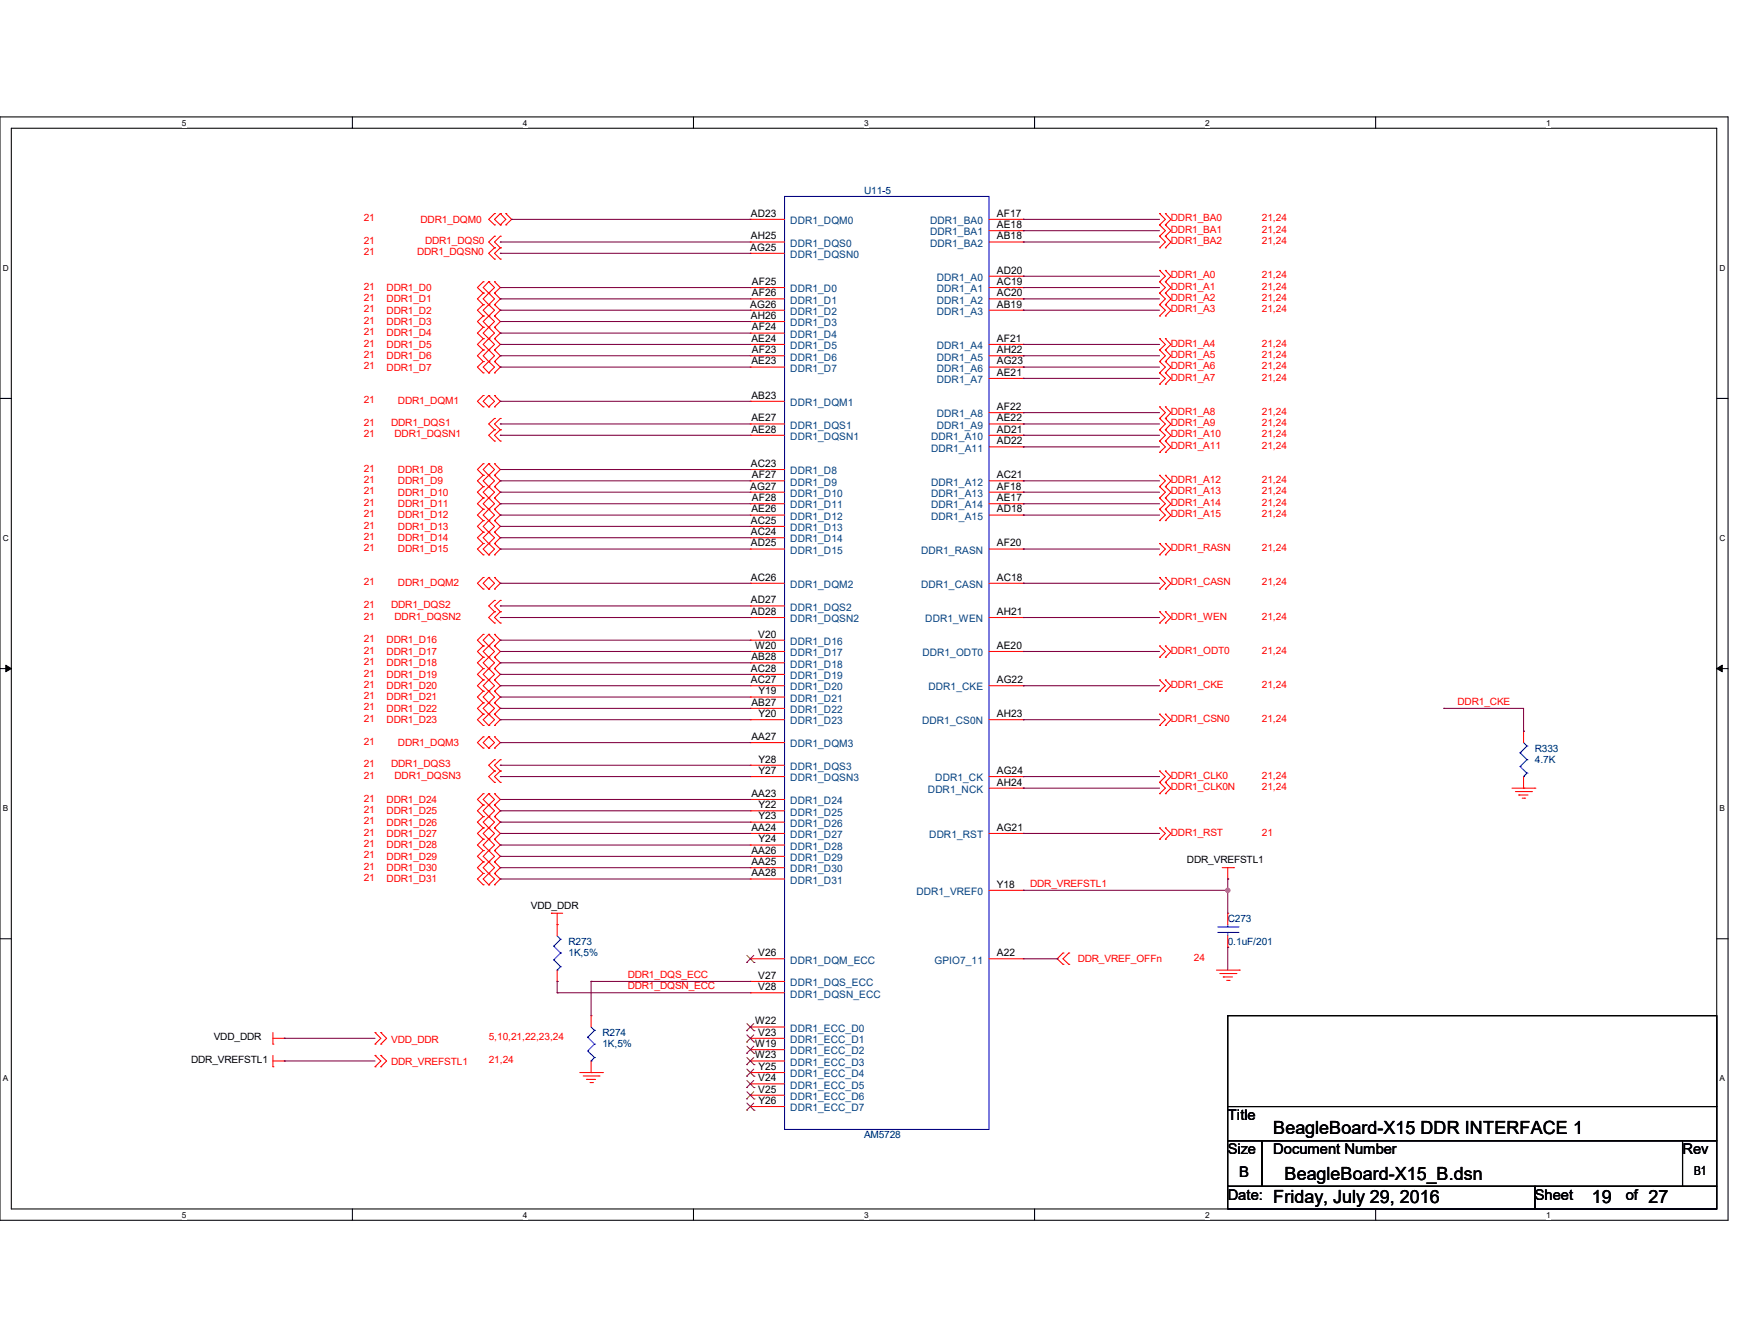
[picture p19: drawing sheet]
<svg xmlns="http://www.w3.org/2000/svg" width="279mm" height="216mm" viewBox="0 0 279 216" stroke-linecap="round" stroke-linejoin="round" font-family="sans-serif">
<defs><g id="words">
<g font-size="2.9">
<text x="204.8" y="182.3">BeagleBoard-X15 DDR INTERFACE 1</text>
<text x="206.6" y="189.7">BeagleBoard-X15_B.dsn</text>
<text x="204.8" y="193.3">Friday, July 29, 2016</text>
<text x="256" y="193.3">19</text>
<text x="265.2" y="193.3">27</text>
</g>
<g font-size="2.4">
<text x="197.5" y="180.1">Title</text>
<text x="197.5" y="185.6">Size</text>
<text x="204.8" y="185.6">Document Number</text>
<text x="270.6" y="185.6">Rev</text>
<text x="199.3" y="189.2">B</text>
<text x="197.5" y="192.9">Date:</text>
<text x="246.9" y="192.9">Sheet</text>
<text x="261.5" y="192.9">of</text>
</g>
<text font-size="2" x="272.5" y="188.9">B1</text>
<g font-size="1.7">
<text x="120.8" y="34.8">AD23</text>
<text x="160.4" y="34.8">AF17</text>
<text x="120.7" y="40.3">AG25</text>
<text x="120.8" y="38.5">AH25</text>
<text x="160.4" y="38.5">AB18</text>
<text x="160.4" y="36.7">AE18</text>
<text x="120.9" y="45.8">AF25</text>
<text x="120.9" y="47.6">AF26</text>
<text x="160.4" y="45.8">AC19</text>
<text x="160.4" y="47.6">AC20</text>
<text x="160.4" y="44">AD20</text>
<text x="120.7" y="49.4">AG26</text>
<text x="120.8" y="51.3">AH26</text>
<text x="120.9" y="53.1">AF24</text>
<text x="160.4" y="49.4">AB19</text>
<text x="120.9" y="54.9">AE24</text>
<text x="120.9" y="58.6">AE23</text>
<text x="120.9" y="56.8">AF23</text>
<text x="160.4" y="56.8">AH22</text>
<text x="160.4" y="58.6">AG23</text>
<text x="160.4" y="54.9">AF21</text>
<text x="120.9" y="64.1">AB23</text>
<text x="160.4" y="60.4">AE21</text>
<text x="160.4" y="65.9">AF22</text>
<text x="120.9" y="67.7">AE27</text>
<text x="120.9" y="69.6">AE28</text>
<text x="160.4" y="69.6">AD21</text>
<text x="160.4" y="71.4">AD22</text>
<text x="160.4" y="67.7">AE22</text>
<text x="120.8" y="75.1">AC23</text>
<text x="120.9" y="76.9">AF27</text>
<text x="160.4" y="76.9">AC21</text>
<text x="120.7" y="78.7">AG27</text>
<text x="120.9" y="82.4">AE26</text>
<text x="120.9" y="80.6">AF28</text>
<text x="160.4" y="80.6">AE17</text>
<text x="160.4" y="78.7">AF18</text>
<text x="160.4" y="82.4">AD18</text>
<text x="120.8" y="86">AC24</text>
<text x="120.8" y="87.8">AD25</text>
<text x="120.8" y="84.2">AC25</text>
<text x="160.4" y="87.8">AF20</text>
<text x="120.8" y="93.3">AC26</text>
<text x="160.4" y="93.3">AC18</text>
<text x="120.8" y="97">AD27</text>
<text x="120.8" y="98.8">AD28</text>
<text x="160.4" y="98.8">AH21</text>
<text x="120.8" y="108">AC28</text>
<text x="120.9" y="106.1">AB28</text>
<text x="121.5" y="104.3">W20</text>
<text x="122" y="102.5">V20</text>
<text x="160.4" y="104.3">AE20</text>
<text x="120.8" y="109.8">AC27</text>
<text x="120.9" y="113.5">AB27</text>
<text x="122" y="111.6">Y19</text>
<text x="160.4" y="109.8">AG22</text>
<text x="120.9" y="119">AA27</text>
<text x="122" y="115.3">Y20</text>
<text x="160.4" y="115.3">AH23</text>
<text x="122" y="122.6">Y28</text>
<text x="122" y="124.4">Y27</text>
<text x="160.4" y="124.4">AG24</text>
<text x="120.9" y="128.1">AA23</text>
<text x="122" y="131.7">Y23</text>
<text x="122" y="129.9">Y22</text>
<text x="160.4" y="126.3">AH24</text>
<text x="120.9" y="137.2">AA26</text>
<text x="120.9" y="133.6">AA24</text>
<text x="122" y="135.4">Y24</text>
<text x="160.4" y="133.6">AG21</text>
<text x="120.9" y="139.1">AA25</text>
<text x="120.9" y="140.9">AA28</text>
<text x="160.4" y="142.7">Y18</text>
<text x="122" y="153.7">V26</text>
<text x="160.4" y="153.7">A22</text>
<text x="122" y="157.4">V27</text>
<text x="122" y="159.2">V28</text>
<text x="121.5" y="164.7">W22</text>
<text x="122" y="166.5">V23</text>
<text x="121.5" y="170.1">W23</text>
<text x="121.5" y="168.3">W19</text>
<text x="122" y="173.8">V24</text>
<text x="122" y="172">Y25</text>
<text x="122" y="175.6">V25</text>
<text x="122" y="177.5">Y26</text>
</g>
<g font-size="1.7" fill="#004080">
<text x="127.1" y="36">DDR1_DQM0</text>
<text x="127.1" y="41.5">DDR1_DQSN0</text>
<text x="127.1" y="39.7">DDR1_DQS0</text>
<text x="149.6" y="39.7">DDR1_BA2</text>
<text x="149.6" y="37.8">DDR1_BA1</text>
<text x="149.6" y="36">DDR1_BA0</text>
<text x="127.1" y="47">DDR1_D0</text>
<text x="150.7" y="47">DDR1_A1</text>
<text x="150.7" y="45.2">DDR1_A0</text>
<text x="127.1" y="48.8">DDR1_D1</text>
<text x="127.1" y="52.5">DDR1_D3</text>
<text x="127.1" y="50.6">DDR1_D2</text>
<text x="150.7" y="50.6">DDR1_A3</text>
<text x="150.7" y="48.8">DDR1_A2</text>
<text x="127.1" y="54.3">DDR1_D4</text>
<text x="127.1" y="56.1">DDR1_D5</text>
<text x="127.1" y="58">DDR1_D6</text>
<text x="127.1" y="59.8">DDR1_D7</text>
<text x="150.7" y="58">DDR1_A5</text>
<text x="150.7" y="59.8">DDR1_A6</text>
<text x="150.7" y="56.1">DDR1_A4</text>
<text x="127.1" y="65.3">DDR1_DQM1</text>
<text x="150.7" y="61.6">DDR1_A7</text>
<text x="127.1" y="68.9">DDR1_DQS1</text>
<text x="127.1" y="70.7">DDR1_DQSN1</text>
<text x="149.8" y="70.7">DDR1_A10</text>
<text x="150.7" y="67.1">DDR1_A8</text>
<text x="150.7" y="68.9">DDR1_A9</text>
<text x="127.1" y="76.2">DDR1_D8</text>
<text x="149.8" y="72.6">DDR1_A11</text>
<text x="127.1" y="81.7">DDR1_D11</text>
<text x="127.1" y="79.9">DDR1_D10</text>
<text x="127.1" y="78.1">DDR1_D9</text>
<text x="127.1" y="83.6">DDR1_D12</text>
<text x="149.8" y="81.7">DDR1_A14</text>
<text x="149.8" y="79.9">DDR1_A13</text>
<text x="149.8" y="78.1">DDR1_A12</text>
<text x="149.8" y="83.6">DDR1_A15</text>
<text x="127.1" y="87.2">DDR1_D14</text>
<text x="127.1" y="89">DDR1_D15</text>
<text x="127.1" y="85.4">DDR1_D13</text>
<text x="148.2" y="89">DDR1_RASN</text>
<text x="127.1" y="94.5">DDR1_DQM2</text>
<text x="148.2" y="94.5">DDR1_CASN</text>
<text x="127.1" y="98.2">DDR1_DQS2</text>
<text x="127.1" y="100">DDR1_DQSN2</text>
<text x="148.8" y="100">DDR1_WEN</text>
<text x="127.1" y="107.3">DDR1_D18</text>
<text x="127.1" y="103.7">DDR1_D16</text>
<text x="127.1" y="105.5">DDR1_D17</text>
<text x="148.4" y="105.5">DDR1_ODT0</text>
<text x="127.1" y="112.8">DDR1_D21</text>
<text x="127.1" y="111">DDR1_D20</text>
<text x="127.1" y="109.2">DDR1_D19</text>
<text x="149.3" y="111">DDR1_CKE</text>
<text x="127.1" y="116.5">DDR1_D23</text>
<text x="127.1" y="114.6">DDR1_D22</text>
<text x="148.3" y="116.5">DDR1_CS0N</text>
<text x="127.1" y="120.1">DDR1_DQM3</text>
<text x="127.1" y="123.8">DDR1_DQS3</text>
<text x="127.1" y="125.6">DDR1_DQSN3</text>
<text x="150.4" y="125.6">DDR1_CK</text>
<text x="127.1" y="129.3">DDR1_D24</text>
<text x="127.1" y="131.1">DDR1_D25</text>
<text x="149.3" y="127.5">DDR1_NCK</text>
<text x="127.1" y="132.9">DDR1_D26</text>
<text x="127.1" y="134.7">DDR1_D27</text>
<text x="127.1" y="136.6">DDR1_D28</text>
<text x="149.5" y="134.7">DDR1_RST</text>
<text x="127.1" y="140.3">DDR1_D30</text>
<text x="127.1" y="138.4">DDR1_D29</text>
<text x="127.1" y="142.1">DDR1_D31</text>
<text x="147.4" y="143.9">DDR1_VREF0</text>
<text x="127.1" y="154.9">DDR1_DQM_ECC</text>
<text x="150.3" y="154.9">GPIO7_11</text>
<text x="127.1" y="158.5">DDR1_DQS_ECC</text>
<text x="127.1" y="160.4">DDR1_DQSN_ECC</text>
<text x="127.1" y="167.7">DDR1_ECC_D1</text>
<text x="127.1" y="165.9">DDR1_ECC_D0</text>
<text x="127.1" y="173.2">DDR1_ECC_D4</text>
<text x="127.1" y="171.3">DDR1_ECC_D3</text>
<text x="127.1" y="169.5">DDR1_ECC_D2</text>
<text x="127.1" y="178.6">DDR1_ECC_D7</text>
<text x="127.1" y="175">DDR1_ECC_D5</text>
<text x="127.1" y="176.8">DDR1_ECC_D6</text>
</g>
<g font-size="1.6" fill="#f00">
<text x="58.5" y="35.6">21</text>
<text x="67.6" y="35.8">DDR1_DQM0</text>
<text x="188.3" y="35.6">DDR1_BA0</text>
<text x="203" y="35.6">21,24</text>
<text x="58.5" y="39.2">21</text>
<text x="58.5" y="41.1">21</text>
<text x="67.1" y="41.1">DDR1_DQSN0</text>
<text x="68.4" y="39.2">DDR1_DQS0</text>
<text x="188.3" y="37.4">DDR1_BA1</text>
<text x="188.3" y="39.2">DDR1_BA2</text>
<text x="203" y="37.4">21,24</text>
<text x="203" y="39.2">21,24</text>
<text x="58.5" y="46.6">21</text>
<text x="62.2" y="46.7">DDR1_D0</text>
<text x="188.3" y="46.6">DDR1_A1</text>
<text x="188.3" y="44.7">DDR1_A0</text>
<text x="203" y="46.6">21,24</text>
<text x="203" y="44.7">21,24</text>
<text x="58.5" y="48.4">21</text>
<text x="58.5" y="50.2">21</text>
<text x="58.5" y="52">21</text>
<text x="58.5" y="53.9">21</text>
<text x="62.2" y="48.6">DDR1_D1</text>
<text x="62.2" y="50.4">DDR1_D2</text>
<text x="62.2" y="52.2">DDR1_D3</text>
<text x="188.3" y="48.4">DDR1_A2</text>
<text x="188.3" y="50.2">DDR1_A3</text>
<text x="203" y="48.4">21,24</text>
<text x="203" y="50.2">21,24</text>
<text x="58.5" y="55.7">21</text>
<text x="58.5" y="57.5">21</text>
<text x="58.5" y="59.4">21</text>
<text x="62.2" y="54.1">DDR1_D4</text>
<text x="62.2" y="55.9">DDR1_D5</text>
<text x="62.2" y="57.7">DDR1_D6</text>
<text x="62.2" y="59.6">DDR1_D7</text>
<text x="188.3" y="59.4">DDR1_A6</text>
<text x="188.3" y="57.5">DDR1_A5</text>
<text x="188.3" y="55.7">DDR1_A4</text>
<text x="203" y="59.4">21,24</text>
<text x="203" y="57.5">21,24</text>
<text x="203" y="55.7">21,24</text>
<text x="58.5" y="64.9">21</text>
<text x="64" y="65">DDR1_DQM1</text>
<text x="188.3" y="61.2">DDR1_A7</text>
<text x="203" y="61.2">21,24</text>
<text x="58.5" y="68.5">21</text>
<text x="58.5" y="70.3">21</text>
<text x="62.9" y="68.5">DDR1_DQS1</text>
<text x="63.5" y="70.3">DDR1_DQSN1</text>
<text x="188.3" y="66.7">DDR1_A8</text>
<text x="188.3" y="70.3">DDR1_A10</text>
<text x="188.3" y="68.5">DDR1_A9</text>
<text x="203" y="66.7">21,24</text>
<text x="203" y="70.3">21,24</text>
<text x="203" y="68.5">21,24</text>
<text x="58.5" y="75.8">21</text>
<text x="58.5" y="77.6">21</text>
<text x="64" y="76">DDR1_D8</text>
<text x="64" y="77.9">DDR1_D9</text>
<text x="188.3" y="77.6">DDR1_A12</text>
<text x="188.3" y="72.2">DDR1_A11</text>
<text x="203" y="77.6">21,24</text>
<text x="203" y="72.2">21,24</text>
<text x="58.5" y="79.5">21</text>
<text x="58.5" y="81.3">21</text>
<text x="58.5" y="83.1">21</text>
<text x="64" y="79.7">DDR1_D10</text>
<text x="64" y="81.5">DDR1_D11</text>
<text x="64" y="83.3">DDR1_D12</text>
<text x="188.3" y="81.3">DDR1_A14</text>
<text x="188.3" y="79.5">DDR1_A13</text>
<text x="188.3" y="83.1">DDR1_A15</text>
<text x="203" y="81.3">21,24</text>
<text x="203" y="79.5">21,24</text>
<text x="203" y="83.1">21,24</text>
<text x="58.5" y="85">21</text>
<text x="58.5" y="86.8">21</text>
<text x="58.5" y="88.6">21</text>
<text x="64" y="85.1">DDR1_D13</text>
<text x="64" y="87">DDR1_D14</text>
<text x="64" y="88.8">DDR1_D15</text>
<text x="188.3" y="88.6">DDR1_RASN</text>
<text x="203" y="88.6">21,24</text>
<text x="58.5" y="94.1">21</text>
<text x="64" y="94.3">DDR1_DQM2</text>
<text x="188.3" y="94.1">DDR1_CASN</text>
<text x="203" y="94.1">21,24</text>
<text x="58.5" y="97.7">21</text>
<text x="58.5" y="99.6">21</text>
<text x="62.9" y="97.7">DDR1_DQS2</text>
<text x="63.5" y="99.6">DDR1_DQSN2</text>
<text x="188.3" y="99.6">DDR1_WEN</text>
<text x="203" y="99.6">21,24</text>
<text x="58.5" y="103.3">21</text>
<text x="58.5" y="105.1">21</text>
<text x="58.5" y="106.9">21</text>
<text x="62.2" y="103.4">DDR1_D16</text>
<text x="62.2" y="105.3">DDR1_D17</text>
<text x="62.2" y="107.1">DDR1_D18</text>
<text x="188.3" y="105.1">DDR1_ODT0</text>
<text x="203" y="105.1">21,24</text>
<text x="58.5" y="108.8">21</text>
<text x="58.5" y="110.6">21</text>
<text x="58.5" y="112.4">21</text>
<text x="62.2" y="108.9">DDR1_D19</text>
<text x="62.2" y="110.7">DDR1_D20</text>
<text x="62.2" y="112.6">DDR1_D21</text>
<text x="188.3" y="110.6">DDR1_CKE</text>
<text x="203" y="110.6">21,24</text>
<text x="234.4" y="113.3">DDR1_CKE</text>
<text x="58.5" y="114.2">21</text>
<text x="58.5" y="116">21</text>
<text x="58.5" y="119.7">21</text>
<text x="62.2" y="114.4">DDR1_D22</text>
<text x="62.2" y="116.2">DDR1_D23</text>
<text x="64" y="119.9">DDR1_DQM3</text>
<text x="188.3" y="116">DDR1_CSN0</text>
<text x="203" y="116">21,24</text>
<text x="58.5" y="123.4">21</text>
<text x="58.5" y="125.2">21</text>
<text x="62.9" y="123.4">DDR1_DQS3</text>
<text x="63.5" y="125.2">DDR1_DQSN3</text>
<text x="188.3" y="125.2">DDR1_CLK0</text>
<text x="203" y="125.2">21,24</text>
<text x="58.5" y="128.9">21</text>
<text x="58.5" y="130.7">21</text>
<text x="62.2" y="129">DDR1_D24</text>
<text x="62.2" y="130.9">DDR1_D25</text>
<text x="188.3" y="127">DDR1_CLK0N</text>
<text x="203" y="127">21,24</text>
<text x="58.5" y="132.5">21</text>
<text x="58.5" y="134.3">21</text>
<text x="58.5" y="136.2">21</text>
<text x="62.2" y="132.7">DDR1_D26</text>
<text x="62.2" y="134.5">DDR1_D27</text>
<text x="62.2" y="136.4">DDR1_D28</text>
<text x="188.3" y="134.3">DDR1_RST</text>
<text x="203" y="134.3">21</text>
<text x="58.5" y="138">21</text>
<text x="58.5" y="139.8">21</text>
<text x="58.5" y="141.6">21</text>
<text x="62.2" y="138.2">DDR1_D29</text>
<text x="62.2" y="140">DDR1_D30</text>
<text x="62.2" y="141.9">DDR1_D31</text>
<text x="165.7" y="142.5">DDR_VREFSTL1</text>
<text x="173.4" y="154.6">DDR_VREF_OFFn</text>
<text x="192" y="154.5">24</text>
<text x="101" y="159">DDR1_DQSN_ECC</text>
<text x="101" y="157.2">DDR1_DQS_ECC</text>
<text x="62.9" y="167.6">VDD_DDR</text>
<text x="78.6" y="167.3">5,10,21,22,23,24</text>
<text x="62.9" y="171.3">DDR_VREFSTL1</text>
<text x="78.6" y="170.9">21,24</text>
</g>
<g font-size="1.6" fill="#000080">
<text x="139" y="31.2">U11-5</text>
<text x="246.9" y="120.8">R333</text>
<text x="246.9" y="122.6">4.7K</text>
<text x="197.5" y="148.3">C273</text>
<text x="91.4" y="151.9">R273</text>
<text x="91.4" y="153.7">1K,5%</text>
<text x="197.5" y="151.9">0.1uF/201</text>
<text x="96.9" y="166.5">R274</text>
<text x="96.9" y="168.4">1K,5%</text>
<text x="139" y="183">AM5728</text>
</g>
<g font-size="1.6">
<text x="190.9" y="138.7">DDR_VREFSTL1</text>
<text x="85.4" y="146.1">VDD_DDR</text>
<text x="34.4" y="167.3">VDD_DDR</text>
<text x="30.7" y="170.9">DDR_VREFSTL1</text>
</g>
<g font-size="1.3">
<text x="29.3" y="20.2">5</text>
<text x="84.1" y="20.2">4</text>
<text x="139" y="20.2">3</text>
<text x="193.8" y="20.2">2</text>
<text x="248.7" y="20.2">1</text>
<text x=".5" y="43.5">D</text>
<text x="276.6" y="43.5">D</text>
<text x=".5" y="87">C</text>
<text x="276.6" y="87">C</text>
<text x=".5" y="130.4">B</text>
<text x="276.6" y="130.4">B</text>
<text x=".5" y="173.8">A</text>
<text x="276.6" y="173.8">A</text>
<text x="29.3" y="195.7">5</text>
<text x="84.1" y="195.7">4</text>
<text x="139" y="195.7">3</text>
<text x="193.8" y="195.7">2</text>
<text x="248.7" y="195.7">1</text>
</g>
</g></defs>
<path d="M0 18.8h278v177.4h-278zM1.8 20.6h274.3v173.8h-274.3z" fill="none" stroke="#000" stroke-width=".17"/>
<g fill="#fff">
<path d="M29.3 19h.7v1.5h-.7z"/>
<path d="M29.3 194.6h.7v1.4h-.7z"/>
</g>
<path d="M56.7 18.8v1.8M56.7 194.4v1.8" fill="none" stroke="#000" stroke-width=".17"/>
<g fill="#fff">
<path d="M84.1 19h.7v1.5h-.7z"/>
<path d="M84.1 194.6h.7v1.4h-.7z"/>
</g>
<path d="M111.5 18.8v1.8M111.5 194.4v1.8" fill="none" stroke="#000" stroke-width=".17"/>
<g fill="#fff">
<path d="M139 19h.7v1.5h-.7z"/>
<path d="M139 194.6h.7v1.4h-.7z"/>
</g>
<path d="M166.4 18.8v1.8M166.4 194.4v1.8" fill="none" stroke="#000" stroke-width=".17"/>
<g fill="#fff">
<path d="M193.8 19h.8v1.5h-.8z"/>
<path d="M193.8 194.6h.8v1.4h-.8z"/>
</g>
<path d="M221.3 18.8v1.8M221.3 194.4v1.8" fill="none" stroke="#000" stroke-width=".17"/>
<g fill="#fff">
<path d="M248.7 19h.7v1.5h-.7z"/>
<path d="M248.7 194.6h.7v1.4h-.7z"/>
<path d="M.5 42.3h.9v1.5h-.9z"/>
<path d="M276.6 42.3h.9v1.5h-.9z"/>
<path d="M.5 85.8h.9v1.4h-.9z"/>
<path d="M276.6 85.8h.9v1.4h-.9z"/>
</g>
<path d="M0 64.1h1.8M276.1 64.1h1.9" fill="none" stroke="#000" stroke-width=".17"/>
<g fill="#fff">
<path d="M.5 129.2h.8v1.5h-.8z"/>
<path d="M276.6 129.2h.9v1.5h-.9z"/>
</g>
<path d="M0 107.5h1.8M276.1 107.5h1.9" fill="none" stroke="#000" stroke-width=".17"/>
<path d="M.9 106.9l.9 .6-.9 .5zM276.1 107.5l.9-.6v1.1z" fill="#000" stroke="#000" stroke-width=".16"/>
<g fill="#fff">
<path d="M.5 172.6h.8v1.5h-.8z"/>
<path d="M276.6 172.6h.9v1.5h-.9z"/>
</g>
<path d="M0 150.9h1.8M276.1 150.9h1.9M197.5 163.3h78.6v14.6h-78.6zM197.5 177.9h78.6v5.5h-78.6zM197.5 183.4h5.5v7.3h-5.5zM197.5 190.7h49.4v3.7h-49.4zM203 183.4h67.6v7.3h-67.6zM246.9 190.7h29.2v3.7h-29.2zM270.6 183.4h5.5v7.3h-5.5z" fill="none" stroke="#000" stroke-width=".17"/>
<g fill="none" stroke="#f00" stroke-width=".17">
<path d="M79.5 38h.1M79.5 39.8h.1M79.5 34.3h.1M79.5 36.2h.1M79.5 38l-.9 .9 .9 .9M79.5 39.8l-.9 .9 .9 1M79.5 34.3l-.9 1 .9 .9M80.5 38h.1M80.5 39.8h.1M80.5 36.2h.1M80.5 34.3h.1M80.5 38l-1 .9 1 .9"/>
<path d="M80.5 39.8l-1 .9 1 1M80.5 34.3l-1 1 1 .9M80.5 34.3l.9 1-.9 .9M81.4 34.3h.1M81.4 36.2h.1M81.4 34.3l.9 1-.9 .9M120.7 35.3h.1M120.7 38.9h.1M120.7 38.9h5.5M120.7 35.3h5.5M159.1 38.9h5.5M159.1 37.1h5.5"/>
<path d="M159.1 35.3h5.5M164.6 38.9h.1M164.6 37.1h.1M164.6 35.3h.1M186.5 34.3h.1M186.5 36.2h.1M186.5 38h.1M186.5 39.8h.1M186.5 34.3l1 1-1 .9M186.5 36.2l1 .9-1 .9M186.5 38l1 .9-1 .9M187.5 34.3h.1"/>
<path d="M187.5 36.2h.1M187.5 38h.1M187.5 39.8h.1M187.5 34.3l.8 1-.8 .9M187.5 36.2l.8 .9-.8 .9M187.5 38l.8 .9-.8 .9M77.7 45.3h.1M77.7 47.1h.1M77.7 49h.1M77.7 50.8h.1M77.7 52.6h.1M77.7 54.4h.1"/>
<path d="M77.7 56.3h.1M77.7 58.1h.1M77.7 59.9h.1M77.7 45.3l-.9 .9 .9 .9M77.7 47.1l-.9 .9 .9 1M77.7 49l-.9 .9 .9 .9M77.7 52.6l-.9 1 .9 .8M77.7 50.8l-.9 .9 .9 .9M77.7 54.4l-.9 1 .9 .9M77.7 56.3l-.9 .9 .9 .9M77.7 58.1l-.9 .9 .9 .9M78.6 47.1h.1"/>
<path d="M78.6 45.3h.1M78.6 49h.1M78.6 50.8h.1M78.6 52.6h.1M78.6 54.4h.1M78.6 56.3h.1M78.6 58.1h.1M78.6 59.9h.1M78.6 45.3l-.9 .9 1.8 1.8-1.8 1.9 .9 .9M78.6 45.3l.9 .9-.9 .9M78.6 47.1l-.9 .9 .9 1M78.6 49l.9 .9-1.8 1.8 .9 .9"/>
<path d="M78.6 50.8l.9 .9-.9 .9M78.6 52.6l-.9 1 1.8 1.8-.9 .9M78.6 52.6l.9 1-.9 .8M78.6 54.4l-.9 1 1.8 1.8-1.8 1.8 .9 .9M78.6 56.3l-.9 .9 .9 .9M78.6 58.1l.9 .9-.9 .9M79.5 41.7h.1M79.5 45.3h.1M79.5 47.1h.1M79.5 49h.1M79.5 50.8h.1M79.5 52.6h.1"/>
<path d="M79.5 54.4h.1M79.5 56.3h.1M79.5 58.1h.1M79.5 59.9h.1M79.5 45.3l1 .9-1 .9M79.5 47.1l1 .9-1 1M79.5 52.6l1 1-1 .8M79.5 49l1 .9-1 .9M79.5 54.4l1 1-1 .9M79.5 50.8l1 .9-1 .9M79.5 56.3l1 .9-1 .9M79.5 58.1l1 .9-1 .9"/>
<path d="M80.5 41.7h.1M120.7 46.2h.1M120.7 48h.1M120.7 51.7h.1M120.7 49.9h.1M120.7 53.6h.1M120.7 55.4h.1M120.7 57.2h.1M120.7 59h.1M120.7 40.7h.1M120.7 49.9h5.5M120.7 46.2h5.5"/>
<path d="M120.7 48h5.5M120.7 57.2h5.5M120.7 59h5.5M120.7 51.7h5.5M120.7 53.6h5.5M120.7 55.4h5.5M120.7 40.7h5.5M159.1 49.9h5.5M159.1 46.2h5.5M159.1 48h5.5M159.1 44.4h5.5M159.1 57.2h5.5"/>
<path d="M159.1 59h5.5M159.1 55.4h5.5M164.6 49.9h.1M164.6 46.2h.1M164.6 48h.1M164.6 44.4h.1M164.6 57.2h.1M164.6 59h.1M164.6 55.4h.1M186.5 47.1h.1M186.5 49h.1M186.5 45.3h.1"/>
<path d="M186.5 58.1h.1M186.5 59.9h.1M186.5 43.5h.1M186.5 56.3h.1M186.5 50.8h.1M186.5 54.4h.1M186.5 47.1l1 .9-1 1M186.5 45.3l1 .9-1 .9M186.5 58.1l1 .9-1 .9M186.5 43.5l1 .9-1 .9M186.5 56.3l1 .9-1 .9M186.5 59.9l1 .9-1 1"/>
<path d="M186.5 49l1 .9-1 .9M186.5 54.4l1 1-1 .9M187.5 47.1h.1M187.5 49h.1M187.5 45.3h.1M187.5 58.1h.1M187.5 59.9h.1M187.5 43.5h.1M187.5 56.3h.1M187.5 50.8h.1M187.5 54.4h.1M187.5 47.1l.8 .9-.8 1"/>
<path d="M187.5 45.3l.8 .9-.8 .9M187.5 58.1l.8 .9-.8 .9M187.5 43.5l.8 .9-.8 .9M187.5 56.3l.8 .9-.8 .9M187.5 59.9l.8 .9-.8 1M187.5 49l.8 .9-.8 .9M187.5 54.4l.8 1-.8 .9M77.7 74.5h.1M77.7 76.4h.1M77.7 78.2h.1M77.7 63.6h.1M77.7 65.4h.1"/>
<path d="M77.7 74.5l-.9 1 .9 .9M77.7 76.4l-.9 .9 .9 .9M77.7 78.2l-.9 .9 .9 1M77.7 63.6l-.9 .9 .9 .9M78.6 76.4h.1M78.6 74.5h.1M78.6 78.2h.1M78.6 65.4h.1M78.6 63.6h.1M78.6 74.5l-.9 1 .9 .9M78.6 74.5l.9 1-1.8 1.8 .9 .9M78.6 76.4l.9 .9-1.8 1.8 .9 1"/>
<path d="M78.6 78.2l.9 .9-.9 1M78.6 63.6l-.9 .9 .9 .9M78.6 63.6l.9 .9-.9 .9M79.5 67.3h.1M79.5 69.1h.1M79.5 70.9h.1M79.5 74.5h.1M79.5 76.4h.1M79.5 78.2h.1M79.5 63.6h.1M79.5 65.4h.1M79.5 67.3l-.9 .9 .9 .9"/>
<path d="M79.5 69.1l-.9 .9 .9 .9M79.5 74.5l1 1-1 .9M79.5 76.4l1 .9-1 .9M79.5 78.2l1 .9-1 1M79.5 63.6l1 .9-1 .9M80.5 67.3h.1M80.5 69.1h.1M80.5 70.9h.1M80.5 67.3l-1 .9 1 .9M80.5 69.1l-1 .9 1 .9M120.7 75.5h.1M120.7 79.1h.1"/>
<path d="M120.7 77.3h.1M120.7 64.5h.1M120.7 68.2h.1M120.7 70h.1M120.7 79.1h5.5M120.7 77.3h5.5M120.7 70h5.5M120.7 68.2h5.5M120.7 75.5h5.5M120.7 64.5h5.5M159.1 79.1h5.5M159.1 77.3h5.5"/>
<path d="M159.1 70h5.5M159.1 60.8h5.5M159.1 71.8h5.5M159.1 66.3h5.5M159.1 68.2h5.5M164.6 79.1h.1M164.6 77.3h.1M164.6 70h.1M164.6 60.8h.1M164.6 71.8h.1M164.6 66.3h.1M164.6 68.2h.1"/>
<path d="M186.5 76.4h.1M186.5 78.2h.1M186.5 65.4h.1M186.5 67.3h.1M186.5 69.1h.1M186.5 70.9h.1M186.5 61.8h.1M186.5 72.7h.1M186.5 76.4l1 .9-1 .9M186.5 78.2l1 .9-1 1M186.5 65.4l1 .9-1 1M186.5 69.1l1 .9-1 .9"/>
<path d="M186.5 67.3l1 .9-1 .9M186.5 70.9l1 .9-1 .9M187.5 76.4h.1M187.5 78.2h.1M187.5 65.4h.1M187.5 67.3h.1M187.5 69.1h.1M187.5 70.9h.1M187.5 61.8h.1M187.5 72.7h.1M187.5 76.4l.8 .9-.8 .9M187.5 78.2l.8 .9-.8 1"/>
<path d="M187.5 65.4l.8 .9-.8 1M187.5 69.1l.8 .9-.8 .9M187.5 67.3l.8 .9-.8 .9M187.5 70.9l.8 .9-.8 .9M77.7 80.1h.1M77.7 81.9h.1M77.7 83.7h.1M77.7 85.6h.1M77.7 87.4h.1M77.7 89.2h.1M77.7 92.8h.1M77.7 94.7h.1"/>
<path d="M77.7 80.1l-.9 .9 .9 .9M77.7 81.9l-.9 .9 .9 .9M77.7 83.7l-.9 .9 .9 1M77.7 85.6l-.9 .8 .9 1M77.7 87.4l-.9 .9 .9 .9M77.7 92.8l-.9 1 .9 .9M78.6 80.1h.1M78.6 81.9h.1M78.6 83.7h.1M78.6 85.6h.1M78.6 87.4h.1M78.6 89.2h.1"/>
<path d="M78.6 94.7h.1M78.6 92.8h.1M78.6 80.1l-.9 .9 1.8 1.8-.9 .9M78.6 80.1l.9 .9-.9 .9M78.6 81.9l-.9 .9 1.8 1.8-1.8 1.8 .9 1M78.6 83.7l-.9 .9 .9 1M78.6 85.6l.9 .8-1.8 1.9 .9 .9M78.6 87.4l.9 .9-.9 .9M78.6 92.8l-.9 1 .9 .9M78.6 92.8l.9 1-.9 .9M79.5 96.5h.1M79.5 98.3h.1"/>
<path d="M79.5 80.1h.1M79.5 81.9h.1M79.5 83.7h.1M79.5 85.6h.1M79.5 87.4h.1M79.5 89.2h.1M79.5 92.8h.1M79.5 94.7h.1M79.5 96.5l-.9 .9 .9 .9M79.5 98.3l-.9 1 .9 .9M79.5 80.1l1 .9-1 .9M79.5 81.9l1 .9-1 .9"/>
<path d="M79.5 83.7l1 .9-1 1M79.5 85.6l1 .8-1 1M79.5 87.4l1 .9-1 .9M79.5 92.8l1 1-1 .9M80.5 96.5h.1M80.5 98.3h.1M80.5 96.5l-1 .9 1 .9M80.5 98.3l-1 1 1 .9M120.7 86.4h.1M120.7 81h.1M120.7 88.3h.1M120.7 93.8h.1"/>
<path d="M120.7 97.4h.1M120.7 99.3h.1M120.7 84.6h.1M120.7 82.8h.1M120.7 81h5.5M120.7 88.3h5.5M120.7 82.8h5.5M120.7 93.8h5.5M120.7 99.3h5.5M120.7 86.4h5.5M120.7 97.4h5.5M120.7 84.6h5.5"/>
<path d="M159.1 81h5.5M159.1 88.3h5.5M159.1 82.8h5.5M159.1 93.8h5.5M159.1 99.3h5.5M164.6 81h.1M164.6 88.3h.1M164.6 82.8h.1M164.6 93.8h.1M164.6 99.3h.1M186.5 98.3h.1M186.5 80.1h.1"/>
<path d="M186.5 81.9h.1M186.5 83.7h.1M186.5 92.8h.1M186.5 94.7h.1M186.5 87.4h.1M186.5 89.2h.1M186.5 98.3l1 1-1 .9M186.5 80.1l1 .9-1 .9M186.5 81.9l1 .9-1 .9M186.5 92.8l1 1-1 .9M186.5 87.4l1 .9-1 .9M187.5 98.3h.1"/>
<path d="M187.5 80.1h.1M187.5 81.9h.1M187.5 83.7h.1M187.5 92.8h.1M187.5 94.7h.1M187.5 87.4h.1M187.5 89.2h.1M187.5 98.3l.8 1-.8 .9M187.5 80.1l.8 .9-.8 .9M187.5 81.9l.8 .9-.8 .9M187.5 92.8l.8 1-.8 .9M187.5 87.4l.8 .9-.8 .9"/>
<path d="M77.7 102h.1M77.7 103.8h.1M77.7 105.7h.1M77.7 107.5h.1M77.7 109.3h.1M77.7 111.1h.1M77.7 113h.1M77.7 114.8h.1M77.7 116.6h.1M77.7 118.4h.1M77.7 102l-.9 .9 .9 .9M77.7 103.8l-.9 .9 .9 1"/>
<path d="M77.7 107.5l-.9 .9 .9 .9M77.7 105.7l-.9 .9 .9 .9M77.7 109.3l-.9 .9 .9 .9M77.7 111.1l-.9 1 .9 .9M77.7 113l-.9 .9 .9 .9M77.7 114.8l-.9 .9 .9 .9M77.7 118.4l-.9 1 .9 .9M78.6 103.8h.1M78.6 102h.1M78.6 105.7h.1M78.6 107.5h.1M78.6 109.3h.1"/>
<path d="M78.6 111.1h.1M78.6 113h.1M78.6 114.8h.1M78.6 116.6h.1M78.6 118.4h.1M78.6 102l-.9 .9 .9 .9M78.6 102l.9 .9-1.8 1.8 .9 1M78.6 103.8l.9 .9-1.8 1.9 .9 .9M78.6 105.7l.9 .9-.9 .9M78.6 107.5l-.9 .9 1.8 1.8-.9 .9M78.6 107.5l.9 .9-.9 .9M78.6 109.3l-.9 .9 1.8 1.9-1.8 1.8 .9 .9"/>
<path d="M78.6 111.1l-.9 1 .9 .9M78.6 113l.9 .9-1.8 1.8 .9 .9M78.6 114.8l.9 .9-.9 .9M78.6 118.4l-.9 1 .9 .9M78.6 118.4l.9 1-.9 .9M79.5 100.2h.1M79.5 102h.1M79.5 103.8h.1M79.5 105.7h.1M79.5 107.5h.1M79.5 109.3h.1M79.5 111.1h.1"/>
<path d="M79.5 113h.1M79.5 114.8h.1M79.5 116.6h.1M79.5 118.4h.1M79.5 102l1 .9-1 .9M79.5 107.5l1 .9-1 .9M79.5 103.8l1 .9-1 1M79.5 109.3l1 .9-1 .9M79.5 105.7l1 .9-1 .9M79.5 111.1l1 1-1 .9M79.5 113l1 .9-1 .9M79.5 118.4l1 1-1 .9"/>
<path d="M79.5 114.8l1 .9-1 .9M80.5 100.2h.1M120.7 112.1h.1M120.7 115.7h.1M120.7 119.4h.1M120.7 113.9h.1M120.7 106.6h.1M120.7 110.2h.1M120.7 108.4h.1M120.7 102.9h.1M120.7 104.7h.1M120.7 112.1h5.5"/>
<path d="M120.7 115.7h5.5M120.7 119.4h5.5M120.7 113.9h5.5M120.7 106.6h5.5M120.7 110.2h5.5M120.7 108.4h5.5M120.7 102.9h5.5M120.7 104.7h5.5M159.1 115.7h5.5M159.1 110.2h5.5M159.1 104.7h5.5M164.6 110.2h.1"/>
<path d="M164.6 115.7h.1M164.6 104.7h.1M186.5 103.8h.1M186.5 105.7h.1M186.5 100.2h.1M186.5 109.3h.1M186.5 111.1h.1M186.5 114.8h.1M186.5 116.6h.1M186.5 103.8l1 .9-1 1M186.5 109.3l1 .9-1 .9M186.5 114.8l1 .9-1 .9"/>
<path d="M187.5 103.8h.1M187.5 105.7h.1M187.5 100.2h.1M187.5 109.3h.1M187.5 111.1h.1M187.5 114.8h.1M187.5 116.6h.1M187.5 103.8l.8 .9-.8 1M187.5 109.3l.8 .9-.8 .9M187.5 114.8l.8 .9-.8 .9M245.1 117.6h.1M245.1 117.6v1.8"/>
<path d="M77.7 127.6h.1M77.7 129.4h.1M77.7 131.3h.1M77.7 133.1h.1M77.7 134.9h.1M77.7 136.7h.1M77.7 138.6h.1M77.7 120.3h.1M77.7 127.6l-.9 .9 .9 .9M77.7 129.4l-.9 .9 .9 1M77.7 131.3l-.9 .9 .9 .9M77.7 134.9l-.9 .9 .9 .9"/>
<path d="M77.7 133.1l-.9 .9 .9 .9M77.7 136.7l-.9 1 .9 .9M77.7 138.6l-.9 .9 .9 .9M78.6 129.4h.1M78.6 127.6h.1M78.6 131.3h.1M78.6 133.1h.1M78.6 134.9h.1M78.6 136.7h.1M78.6 138.6h.1M78.6 120.3h.1M78.6 127.6l-.9 .9 1.8 1.8-1.8 1.9 .9 .9"/>
<path d="M78.6 127.6l.9 .9-.9 .9M78.6 129.4l-.9 .9 .9 1M78.6 131.3l.9 .9-1.8 1.8 .9 .9M78.6 133.1l.9 .9-.9 .9M78.6 134.9l-.9 .9 1.8 1.9-.9 .9M78.6 134.9l.9 .9-.9 .9M78.6 136.7l-.9 1 1.8 1.8-1.8 1.8 .9 .9M78.6 138.6l-.9 .9 .9 .9M79.5 122.1h.1M79.5 124h.1M79.5 125.8h.1M79.5 127.6h.1"/>
<path d="M79.5 129.4h.1M79.5 131.3h.1M79.5 133.1h.1M79.5 134.9h.1M79.5 136.7h.1M79.5 138.6h.1M79.5 120.3h.1M79.5 122.1l-.9 .9 .9 1M79.5 124l-.9 .8 .9 1M79.5 127.6l1 .9-1 .9M79.5 129.4l1 .9-1 1M79.5 134.9l1 .9-1 .9"/>
<path d="M79.5 131.3l1 .9-1 .9M79.5 136.7l1 1-1 .9M79.5 133.1l1 .9-1 .9M79.5 138.6l1 .9-1 .9M80.5 122.1h.1M80.5 124h.1M80.5 125.8h.1M80.5 122.1l-1 .9 1 1M80.5 124l-1 .8 1 1M120.7 139.5h.1M120.7 137.7h.1M120.7 132.2h.1"/>
<path d="M120.7 134h.1M120.7 128.5h.1M120.7 130.3h.1M120.7 135.8h.1M120.7 123h.1M120.7 124.8h.1M120.7 139.5h5.5M120.7 134h5.5M120.7 137.7h5.5M120.7 132.2h5.5M120.7 128.5h5.5M120.7 130.3h5.5"/>
<path d="M120.7 135.8h5.5M120.7 123h5.5M120.7 124.8h5.5M159.1 126.7h5.5M159.1 134h5.5M159.1 124.8h5.5M164.6 126.7h.1M164.6 134h.1M164.6 124.8h.1M186.5 133.1h.1M186.5 134.9h.1M186.5 124h.1"/>
<path d="M186.5 125.8h.1M186.5 127.6h.1M186.5 133.1l1 .9-1 .9M186.5 124l1 .8-1 1M186.5 125.8l1 .9-1 .9M187.5 133.1h.1M187.5 134.9h.1M187.5 124h.1M187.5 125.8h.1M187.5 127.6h.1M187.5 133.1l.8 .9-.8 .9M187.5 124l.8 .8-.8 1"/>
<path d="M187.5 125.8l.8 .9-.8 .9M196.6 139.5h1.8M197.5 139.5v1.8M198.4 139.5h.1M243.2 126.7h3.7M243.8 127.3h2.5M244.3 127.8h.1M244.3 127.8h1.5M244.9 128.3h.3M245.1 126.7h.1M245.1 124.8v1.9M245.2 128.3h.1"/>
<path d="M246.3 127.3h.1M246.9 126.7h.1M77.7 140.4h.1M77.7 142.2h.1M77.7 140.4l-.9 .9 .9 .9M78.6 140.4h.1M78.6 142.2h.1M78.6 140.4l.9 .9-.9 .9M79.5 140.4h.1M79.5 142.2h.1M79.5 140.4l1 .9-1 .9M88.7 146.8h.1"/>
<path d="M88.7 146.8h1.8M89.6 148.6h.1M89.6 157.8h.1M89.6 146.8v3.7M89.6 156v1.8M120.7 141.3h.1M120.7 157.8h.1M120.7 159.6h.1M120.7 154.1h.1M120.7 141.3h5.5M120.7 157.8h5.5M120.7 159.6h5.5"/>
<path d="M120.7 154.1h5.5M159.1 154.1h5.5M159.1 143.1h5.5M164.6 143.1h.1M164.6 154.1h.1M171 153.2h.1M171 155h.1M171 153.2l-.9 .9 .9 .9M171.9 155h.1M171.9 153.2h.1M171.9 153.2l-.9 .9 .9 .9M195.7 156h3.6"/>
<path d="M196.2 156.5h2.6M196.8 157.1h.1M196.8 157.1h1.4M197.3 157.6h.4M197.5 141.3h.1M197.5 146.8h.1M197.5 152.3h.1M197.5 146.8v1.8M197.5 150.5v1.8M197.7 157.6h.1M198.8 156.5h.1M199.3 156h.1"/>
<path d="M43.9 171.5h.1M43.9 167.9h.1M43.9 170.6h1.8M43.9 166v1.9M43.9 169.7v1.8M43.9 166.9h1.8M45.7 170.6h.1M45.7 166.9h.1M60.3 169.7h.1M60.3 171.5h.1M60.3 166h.1M60.3 167.9h.1"/>
<path d="M60.3 169.7l1 .9-1 .9M60.3 166l1 .9-1 1M61.3 169.7h.1M61.3 171.5h.1M61.3 166h.1M61.3 167.9h.1M61.3 169.7l.9 .9-.9 .9M61.3 166l.9 .9-.9 1M93.3 172.4h3.6M93.8 173h2.6M94.4 173.5h.1M94.4 173.5h1.4"/>
<path d="M94.9 174h.4M95.1 163.3h.1M95.1 172.4h.1M95.1 163.3v1.8M95.1 170.6v1.8M95.3 174h.1M96.4 173h.1M96.9 172.4h.1M120.7 172.4h.1M120.7 177.9h.1M120.7 166.9h.1M120.7 174.2h.1"/>
<path d="M120.7 176.1h.1M120.7 165.1h.1M120.7 170.6h.1M120.7 168.7h.1M120.7 170.6h5.5M120.7 172.4h5.5M120.7 166.9h5.5M120.7 177.9h5.5M120.7 174.2h5.5M120.7 176.1h5.5M120.7 165.1h5.5M120.7 168.7h5.5"/>
</g>
<g fill="none" stroke="#00f" stroke-width=".17">
<path d="M126.2 31.6h32.9v150h-32.9zM245.1 119.4l.5 .5M245.6 119.9h.1M245.6 119.9l-1.1 1.1M244.5 121h.1M244.5 123.2h.1M244.5 121l1.1 1.1M244.5 123.2l1.1 1.1M245.1 124.8h.1M245.6 122.1h.1M245.6 124.3h.1M245.6 122.1l-1.1 1.1"/>
<path d="M245.6 124.3l-.5 .5M89.1 152.1h.1M89.1 154.3h.1M89.1 152.1l1.1 1.1M89.1 154.3l1.1 1.1M89.6 156h.1M89.6 150.5l.6 .5M90.2 151h.1M90.2 153.2h.1M90.2 155.4h.1M90.2 151l-1.1 1.1M90.2 153.2l-1.1 1.1"/>
<path d="M90.2 155.4l-.6 .6M195.9 149.9h3.2M195.9 149h3.2M197.5 149h.1M197.5 149.9h.1M197.5 148.6v.4M197.5 149.9v.6M199.1 149.9h.1M199.1 149h.1M94.5 166.8h.1M94.5 169h.1M94.5 166.8l1.1 1.1"/>
<path d="M94.5 169l1.1 1M95.1 170.6h.1M95.1 165.1l.5 .6M95.6 165.7h.1M95.6 167.9h.1M95.6 170h.1M95.6 165.7l-1.1 1.1M95.6 167.9l-1.1 1.1M95.6 170l-.5 .6"/>
</g>
<g fill="none" stroke="#804000" stroke-width=".16">
<path d="M120.1 154.7h.1M120.1 153.6l1.2 1.1M121.2 153.6l-1.1 1.1M121.3 154.7h.1M120.1 173h.1M120.1 178.5h.1M120.1 167.5h.1M120.1 174.8h.1M120.1 176.7h.1M120.1 165.7h.1M120.1 171.2h.1M120.1 169.3h.1"/>
<path d="M120.1 171.9l1.2 1.1M120.1 177.3l1.2 1.2M120.1 166.4l1.2 1.1M120.1 173.7l1.2 1.1M120.1 175.5l1.2 1.2M120.1 164.5l1.2 1.2M120.1 170l1.2 1.2M120.1 168.2l1.2 1.1M121.2 171.9l-1.1 1.1M121.2 177.3l-1.1 1.2M121.2 166.4l-1.1 1.1M121.2 173.7l-1.1 1.1"/>
<path d="M121.2 175.5l-1.1 1.2M121.2 164.5l-1.1 1.2M121.2 170l-1.1 1.2M121.2 168.2l-1.1 1.1M121.3 173h.1M121.3 178.5h.1M121.3 167.5h.1M121.3 174.8h.1M121.3 176.7h.1M121.3 165.7h.1M121.3 171.2h.1M121.3 169.3h.1"/>
</g>
<g fill="none" stroke="#800040" stroke-width=".17">
<path d="M80.5 38.9h.1M80.5 38.9h40.2M82.3 35.3h.1M82.3 35.3h38.4M164.6 37.1h.1M164.6 35.3h.1M164.6 38.9h.1M164.6 37.1h21.9M164.6 35.3h21.9M164.6 38.9h21.9M80.5 51.7h.1M80.5 59h.1"/>
<path d="M80.5 53.6h.1M80.5 55.4h.1M80.5 57.2h.1M80.5 46.2h.1M80.5 48h.1M80.5 49.9h.1M80.5 40.7h.1M80.5 46.2h40.2M80.5 48h40.2M80.5 59h40.2M80.5 57.2h40.2M80.5 49.9h40.2"/>
<path d="M80.5 55.4h40.2M80.5 51.7h40.2M80.5 53.6h40.2M80.5 40.7h40.2M164.6 46.2h.1M164.6 48h.1M164.6 59h.1M164.6 44.4h.1M164.6 57.2h.1M164.6 49.9h.1M164.6 55.4h.1M164.6 46.2h21.9"/>
<path d="M164.6 48h21.9M164.6 59h21.9M164.6 44.4h21.9M164.6 57.2h21.9M164.6 49.9h21.9M164.6 55.4h21.9M80.5 75.5h.1M80.5 77.3h.1M80.5 79.1h.1M80.5 64.5h.1M80.5 68.2h.1M80.5 70h.1"/>
<path d="M80.5 77.3h40.2M80.5 79.1h40.2M80.5 70h40.2M80.5 68.2h40.2M80.5 75.5h40.2M80.5 64.5h40.2M164.6 77.3h.1M164.6 79.1h.1M164.6 66.3h.1M164.6 60.8h.1M164.6 70h.1M164.6 68.2h.1"/>
<path d="M164.6 71.8h.1M164.6 77.3h21.9M164.6 79.1h21.9M164.6 66.3h21.9M164.6 60.8h21.9M164.6 70h21.9M164.6 68.2h21.9M164.6 71.8h21.9M80.5 81h.1M80.5 88.3h.1M80.5 82.8h.1M80.5 84.6h.1"/>
<path d="M80.5 86.4h.1M80.5 93.8h.1M80.5 97.4h.1M80.5 99.3h.1M80.5 82.8h40.2M80.5 93.8h40.2M80.5 88.3h40.2M80.5 99.3h40.2M80.5 81h40.2M80.5 84.6h40.2M80.5 86.4h40.2M80.5 97.4h40.2"/>
<path d="M164.6 82.8h.1M164.6 93.8h.1M164.6 88.3h.1M164.6 99.3h.1M164.6 81h.1M164.6 82.8h21.9M164.6 93.8h21.9M164.6 88.3h21.9M164.6 99.3h21.9M164.6 81h21.9M80.5 108.4h.1M80.5 115.7h.1"/>
<path d="M80.5 110.2h.1M80.5 112.1h.1M80.5 113.9h.1M80.5 102.9h.1M80.5 104.7h.1M80.5 106.6h.1M80.5 119.4h.1M80.5 110.2h40.2M80.5 115.7h40.2M80.5 104.7h40.2M80.5 108.4h40.2M80.5 112.1h40.2"/>
<path d="M80.5 113.9h40.2M80.5 102.9h40.2M80.5 106.6h40.2M80.5 119.4h40.2M164.6 110.2h.1M164.6 115.7h.1M164.6 104.7h.1M164.6 110.2h21.9M164.6 115.7h21.9M164.6 104.7h21.9M232.2 113.9h.1M232.2 113.9h12.9v3.7"/>
<path d="M245.1 117.6h.1M80.5 123h.1M80.5 124.8h.1M80.5 134h.1M80.5 135.8h.1M80.5 137.7h.1M80.5 139.5h.1M80.5 128.5h.1M80.5 130.3h.1M80.5 132.2h.1M80.5 124.8h40.2M80.5 134h40.2"/>
<path d="M80.5 123h40.2M80.5 135.8h40.2M80.5 137.7h40.2M80.5 139.5h40.2M80.5 128.5h40.2M80.5 130.3h40.2M80.5 132.2h40.2M164.6 124.8h.1M164.6 126.7h.1M164.6 134h.1M164.6 124.8h21.9M164.6 126.7h21.9"/>
<path d="M164.6 134h21.9M80.5 141.3h.1M80.5 141.3h40.2M89.6 159.6h.1M89.6 157.8h.1M89.6 159.6h31.1M89.6 157.8v1.8M95.1 157.8h.1M95.1 157.8h25.6M95.1 157.8v5.5M164.6 143.1h.1M164.6 143.1h32.9"/>
<path d="M164.6 154.1h5.5M170.1 154.1h.1M197.5 141.3h.1M197.5 143.1h.1M197.5 152.3h.1M197.5 141.3v5.5M197.5 152.3v3.7M45.7 170.6h.1M45.7 166.9h.1M45.7 170.6h14.6M45.7 166.9h14.6"/>
</g>
<circle cx="197.5" cy="143.1" r=".34" fill="#f0f" stroke="#f0f" stroke-width=".17"/>
<use href="#words"/>
</svg>
